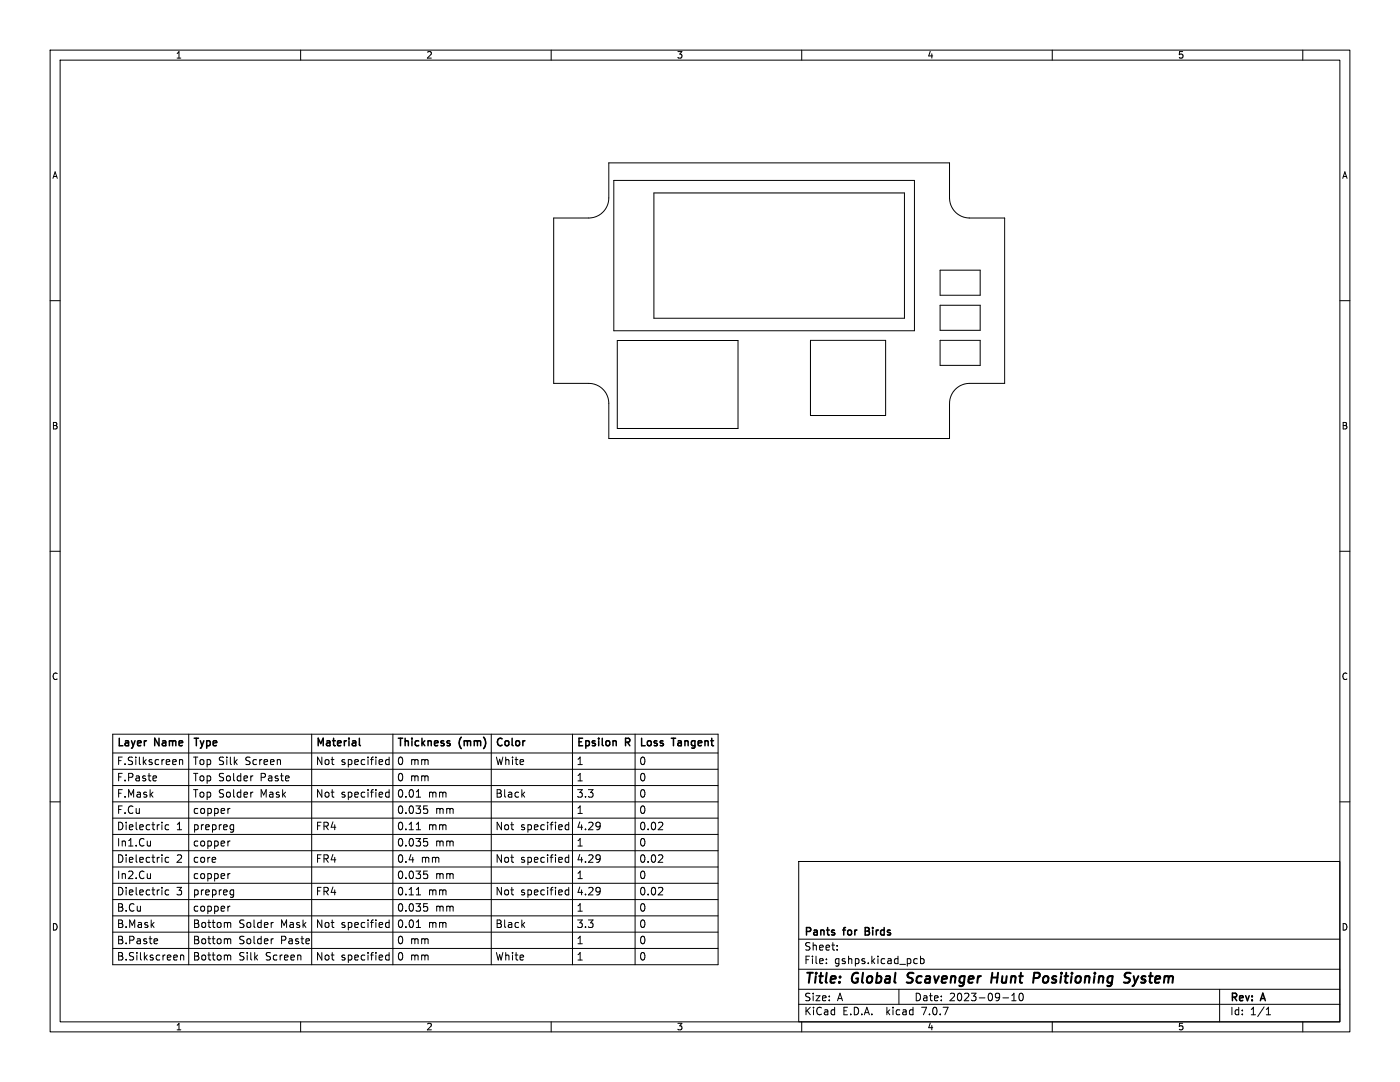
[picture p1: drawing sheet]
<svg xmlns="http://www.w3.org/2000/svg" width="279mm" height="216mm" viewBox="0 0 279 216" stroke-linecap="round" stroke-linejoin="round" font-family="sans-serif">
<defs><g id="words">
<g font-size="2.8">
<text x="160.4" y="196.8">Title:</text>
<text x="170.1" y="196.8">Global</text>
<text x="181.9" y="196.8">Scavenger</text>
<text x="199.5" y="196.8">Hunt</text>
<text x="208.6" y="196.8">Positioning</text>
<text x="227.6" y="196.8">System</text>
</g>
<g font-size="2.1">
<text x="23.2" y="149.6">Layer</text>
<text x="30.9" y="149.6">Name</text>
<text x="38.4" y="149.6">Type</text>
<text x="63" y="149.6">Material</text>
<text x="79.2" y="149.6">Thickness</text>
<text x="91.7" y="149.6">(mm)</text>
<text x="98.8" y="149.6">Color</text>
<text x="115" y="149.6">Epsilon</text>
<text x="124.9" y="149.6">R</text>
<text x="127.5" y="149.6">Loss</text>
<text x="134.2" y="149.6">Tangent</text>
<text x="23.2" y="152.8">F.Silkscreen</text>
<text x="38.4" y="152.8">Top Silk</text>
<text x="48.7" y="152.8">Screen</text>
<text x="63" y="152.8">Not</text>
<text x="67.9" y="152.8">specified</text>
<text x="79.2" y="152.8">0 mm</text>
<text x="98.8" y="152.8">White</text>
<text x="115" y="152.8">1</text>
<text x="127.5" y="152.8">0</text>
<text x="23.2" y="156">F.Paste</text>
<text x="23.2" y="159.3">F.Mask</text>
<text x="38.4" y="156">Top Solder</text>
<text x="38.4" y="159.3">Top Solder</text>
<text x="51.7" y="156">Paste</text>
<text x="51.7" y="159.3">Mask</text>
<text x="63" y="159.3">Not</text>
<text x="67.9" y="159.3">specified</text>
<text x="79.2" y="159.3">0.01</text>
<text x="79.2" y="156">0 mm</text>
<text x="85.3" y="159.3">mm</text>
<text x="98.8" y="159.3">Black</text>
<text x="115" y="156">1</text>
<text x="115" y="159.3">3.3</text>
<text x="127.5" y="156">0</text>
<text x="127.5" y="159.3">0</text>
<text x="23.2" y="165.8">Dielectric</text>
<text x="23.2" y="162.6">F.Cu</text>
<text x="35" y="165.8">1</text>
<text x="38.4" y="165.8">prepreg</text>
<text x="38.4" y="162.6">copper</text>
<text x="63" y="165.8">FR4</text>
<text x="79.2" y="165.8">0.11</text>
<text x="79.2" y="162.6">0.035</text>
<text x="85.3" y="165.8">mm</text>
<text x="86.7" y="162.6">mm</text>
<text x="98.8" y="165.8">Not</text>
<text x="103.7" y="165.8">specified</text>
<text x="115" y="165.8">4.29</text>
<text x="115" y="162.6">1</text>
<text x="127.5" y="162.6">0</text>
<text x="127.5" y="165.8">0.02</text>
<text x="23.2" y="172.3">Dielectric</text>
<text x="23.2" y="169">In1.Cu</text>
<text x="35" y="172.3">2</text>
<text x="38.4" y="169">copper</text>
<text x="38.4" y="172.3">core</text>
<text x="63" y="172.3">FR4</text>
<text x="79.2" y="172.3">0.4</text>
<text x="79.2" y="169">0.035</text>
<text x="83.9" y="172.3">mm</text>
<text x="86.7" y="169">mm</text>
<text x="98.8" y="172.3">Not</text>
<text x="103.7" y="172.3">specified</text>
<text x="115" y="169">1</text>
<text x="115" y="172.3">4.29</text>
<text x="127.5" y="169">0</text>
<text x="127.5" y="172.3">0.02</text>
<text x="23.2" y="178.8">Dielectric</text>
<text x="23.2" y="175.6">In2.Cu</text>
<text x="35" y="178.8">3</text>
<text x="38.4" y="178.8">prepreg</text>
<text x="38.4" y="175.6">copper</text>
<text x="63" y="178.8">FR4</text>
<text x="79.2" y="178.8">0.11</text>
<text x="79.2" y="175.6">0.035</text>
<text x="85.3" y="178.8">mm</text>
<text x="86.7" y="175.6">mm</text>
<text x="98.8" y="178.8">Not</text>
<text x="103.7" y="178.8">specified</text>
<text x="115" y="175.6">1</text>
<text x="115" y="178.8">4.29</text>
<text x="127.5" y="178.8">0.02</text>
<text x="127.5" y="175.6">0</text>
<text x="23.2" y="182">B.Cu</text>
<text x="23.2" y="185.3">B.Mask</text>
<text x="38.4" y="182">copper</text>
<text x="38.4" y="185.3">Bottom</text>
<text x="47.5" y="185.3">Solder</text>
<text x="55.8" y="185.3">Mask</text>
<text x="63" y="185.3">Not</text>
<text x="67.9" y="185.3">specified</text>
<text x="79.2" y="182">0.035</text>
<text x="79.2" y="185.3">0.01</text>
<text x="85.3" y="185.3">mm</text>
<text x="86.7" y="182">mm</text>
<text x="98.8" y="185.3">Black</text>
<text x="115" y="185.3">3.3</text>
<text x="115" y="182">1</text>
<text x="127.5" y="182">0</text>
<text x="127.5" y="185.3">0</text>
<text x="23.2" y="191.8">B.Silkscreen</text>
<text x="23.2" y="188.6">B.Paste</text>
<text x="38.4" y="188.6">Bottom</text>
<text x="38.4" y="191.8">Bottom</text>
<text x="47.5" y="188.6">Solder</text>
<text x="47.5" y="191.8">Silk</text>
<text x="52.8" y="191.8">Screen</text>
<text x="55.8" y="188.6">Paste</text>
<text x="63" y="191.8">Not</text>
<text x="67.9" y="191.8">specified</text>
<text x="79.2" y="188.6">0 mm</text>
<text x="79.2" y="191.8">0 mm</text>
<text x="98.8" y="191.8">White</text>
<text x="115" y="191.8">1</text>
<text x="115" y="188.6">1</text>
<text x="127.5" y="191.8">0</text>
<text x="127.5" y="188.6">0</text>
<text x="160.4" y="189.9">Sheet:</text>
<text x="160.4" y="187.1">Pants</text>
<text x="168.4" y="187.1">for</text>
<text x="173.3" y="187.1">Birds</text>
<text x="160.4" y="192.6">File:</text>
<text x="166.5" y="192.6">gshps.kicad_pcb</text>
<text x="160.4" y="202.8">KiCad</text>
<text x="160.4" y="200">Size:</text>
<text x="167" y="200">A</text>
<text x="168.1" y="202.8">E.D.A.</text>
<text x="177" y="202.8">kicad</text>
<text x="182.4" y="200">Date:</text>
<text x="184.2" y="202.8">7.0.7</text>
<text x="189.4" y="200">2023-09-10</text>
<text x="245.4" y="200.2">Rev:</text>
<text x="245.4" y="202.8">Id:</text>
<text x="249.5" y="202.8">1/1</text>
<text x="251.8" y="200.2">A</text>
</g>
<g font-size="1.8">
<text x="35" y="11.9">1</text>
<text x="85" y="11.9">2</text>
<text x="135" y="11.9">3</text>
<text x="185" y="11.9">4</text>
<text x="235" y="11.9">5</text>
<text x="10.3" y="35.9">A</text>
<text x="267.7" y="35.9">A</text>
<text x="10.3" y="85.9">B</text>
<text x="267.7" y="85.9">B</text>
<text x="10.3" y="135.9">C</text>
<text x="267.7" y="135.9">C</text>
<text x="10.3" y="185.9">D</text>
<text x="267.7" y="185.9">D</text>
<text x="35" y="205.8">1</text>
<text x="85" y="205.8">2</text>
<text x="135" y="205.8">3</text>
<text x="185" y="205.8">4</text>
<text x="235" y="205.8">5</text>
</g>
</g></defs>
<g fill="none" stroke="#000" stroke-width=".2">
<path d="M10 10h259.4v195.9h-259.4zM12 12h255.4v191.9h-255.4zM60 10v2M110 10v2M160 10v2M210 10v2M260 10v2M122.5 36h60v30h-60zM130.5 38.5h50v25h-50zM10 60h2M110.5 43.5h7a4 4 0 0 0 4-4v-7h68v7a4 4 0 0 0 4 4h7v33h-7a4 4 0 0 0-4 4v7h-68v-7a4 4 0 0 0-4-4h-7zM187.6 53.9h8v5h-8z"/>
<path d="M267.4 60h2M123.2 67.9h24.1v17.6h-24.1zM161.7 67.9h15v15h-15zM187.6 60.9h8v5h-8zM187.6 67.9h8v5h-8zM10 110h2M267.4 110h2M10 160h2M22.5 160h120.8M22.5 146.5h120.8v46h-120.8zM22.5 153.5h120.8M22.5 156.8h120.8"/>
<path d="M22.5 150.2h120.8M31 154.8l.2 .4-.7 .1M31.2 155.7l-.2 .1M35.8 151.7l.2-.1h.4l.1 1M35.8 151.6v1M37.7 146.5v46M50.5 158.1l-.4 .1M50.5 154.8l-.4 .2M55.9 151.6l.1 1M57.6 154.9l.1 .3-.7 .1M62.2 146.5v46M77.7 151.1v1.5"/>
<path d="M77.7 157.6v1.5M77.7 151.6h-.5l-.3 .3 .2 .6h.6M77.7 158.1h-.5l-.3 .3 .2 .6h.6M78.4 146.5v46M83.1 159.1h.8M98 146.5v46M104.3 158.5l.4 .6M104.7 158.1l-.6 .5M114.2 146.5v46M126.7 146.5v46M267.4 160h2M22.5 179.5h120.8"/>
<path d="M22.5 166.5h120.8M22.5 173h120.8M22.5 163.3h120.8M22.5 169.7h120.8M22.5 176.3h120.8M30 167.8v1M30 174.3v1M30 168.7h.1M30 175.2h.1M33.7 171.1h-.5l-.2 .3 .1 .6h.6M33.7 164.6h-.5l-.2 .3 .1 .6h.6M33.7 177.6h-.5l-.2 .3 .1 .6h.6"/>
<path d="M45.9 167.8l-.4 .3M45.9 161.3l-.4 .3M45.9 174.3l-.4 .3M46.2 177.6h.4M46.2 164.6h.4M46.6 164.6v1.2l-.1 .2-.4 .1M46.6 177.6v1.2l-.1 .2-.4 .1M46.6 178.5l-.4 .1M46.6 165.5l-.4 .1M83.1 178.6h.8M83.1 165.6h.8M84.6 167.3h.7"/>
<path d="M84.6 173.8h.7M84.6 160.8h.7M84.7 167.9h.4l.3 .3-.2 .5-.5 .1M84.7 161.4h.4l.3 .3-.1 .5-.6 .1M84.7 174.4h.4l.3 .3-.1 .5-.6 .1M113.5 164.1v1.5M113.5 170.6v1.5M113.5 177.1v1.5M113.5 171.1h-.4l-.3 .3 .1 .6h.6M113.5 164.6h-.4l-.3 .3 .1 .6h.6M113.5 177.6h-.4l-.3 .3 .1 .6h.6M119.7 164.2v1"/>
<path d="M119.7 170.7v1M119.7 177.2v1M119.8 164.7l-.1 .2M119.8 177.7l-.1 .2M119.8 171.2l-.1 .2M132.1 170.6l.2 .3-.1 .3-.9 .9h1M132.1 177.1l.2 .3-.1 .3-.9 .9h1M132.1 164.1l.2 .3-.1 .3-.9 .9h1M159.4 171.9h108v32h-108zM22.5 186h120.8M22.5 189.3h120.8M22.5 182.7h120.8"/>
<path d="M31 187.3l.4 .1 .1 .3-.8 .1M31.4 188.2l-.4 .1M36 190.6v1M36 190.7l.2-.1h.4l.1 1M45.6 190.6l.5 .2v.8M45.6 187.3l.5 .2v.8M45.6 184.1l.5 .2v.8M45.9 180.8l-.4 .3M54.6 187.3l-.4 .2M54.6 184.1l-.4 .1M60 190.6l.1 1M61.7 187.4l.1 .3-.7 .1"/>
<path d="M77.7 190.6h-.5l-.3 .3 .2 .6h.6M77.7 183.6v1.5M77.7 190.1v1.5M77.7 184.1h-.5l-.3 .3 .2 .6h.6M83.1 185.1h.8M84.6 180.3h.7M84.7 180.9h.4l.3 .3-.2 .5-.5 .1M104.3 184.5l.4 .6M104.7 184.1l-.6 .5M159.4 197.4h108M159.4 193.4h108M159.4 187.4h108"/>
<path d="M164.9 192.1v.2M164.9 191.4v.1M167.1 189.4v.2M167.1 188.7v.1M179.4 197.4v3M182.6 191.3l.5 .1M183.1 192.2l-.5 .1M183.7 191.4l.4-.1 .3 .3-.1 .6h-.6M183.7 190.8v1.5M200.1 199.1h1.2M201.9 199.7h.9M201.9 198.6l.5-.4v1.5"/>
<path d="M203.6 198.3l.1-.1a.8 .8 0 0 1 .5 .7 .8 .8 0 0 1-.5 .8 1 1 0 0 1-.1-1.4zM243.4 197.4v6.5M60 203.9v2M110 203.9v2M159.4 200.4h108M160 203.9v2M210 203.9v2M252.7 202.5h.9M252.7 201.4l.4-.4v1.5M260 203.9v2"/>
</g>
<path d="M180.9 196l.3 .1M181.3 194.3l-.1 .6M197.9 195.1h1.2M198 194.1l-.2 2M206.4 194.1l1 .1a.58 .58 0 0 1-.3 1h-.8M224.8 195.1l.5 .1a.51 .51 0 0 1 .1 .6 .51 .51 0 0 1-.4 .3h-.4M224.9 194.1l.8 .1M226.2 194.8l.4 1.3M226.6 196.1l-.3 .5-.3 .2M227.2 194.8l-.6 1.3" fill="none" stroke="#000" stroke-width=".4"/>
<g fill="none" stroke="#000" stroke-width=".3">
<path d="M23.8 147.3v1.5M29.1 147.8h.1M31.7 147.3v1.5l-.8-1.5v1.5M38.8 147.3h.8M39.2 147.3v1.5M63.5 148.8v-1.5l.5 1.1 .5-1.1v1.5M66.6 147.3v1.3M69.6 147.3v.1M70.9 147.9l.1 .9M71 148.7l-.1 .1M71 148.2h-.1M71.7 147.3v1.3l.2 .2"/>
<path d="M79.5 147.3h.9M79.9 147.3v1.5M80.9 147.3v1.5M82.2 147.3v.1M84.2 147.3v1.5M89.2 148.1l.7 .4-.3 .3-.4-.1M89.8 147.9l-.4-.1-.2 .2M92.1 147.1l-.3 .4M96.5 147.1l.3 .4M100.2 147.4l-.4-.1-.4 .2M102.2 147.3v1.3M104.8 147.8l-.3 .1"/>
<path d="M116.3 147.3h-.7v1.5M119.5 147.3v.1M120.2 147.3v1.3M122.4 147.9h.5l.1 .9M125.6 147.4l-.2-.1h-.6v1.5M128 147.3v1.5M134 147.3h.8M134.4 147.3v1.5M142 147.3v1.3M172.7 185.8h.5M173.2 185.1h-.5v1.5h.5"/>
</g>
<use href="#words"/>
</svg>
